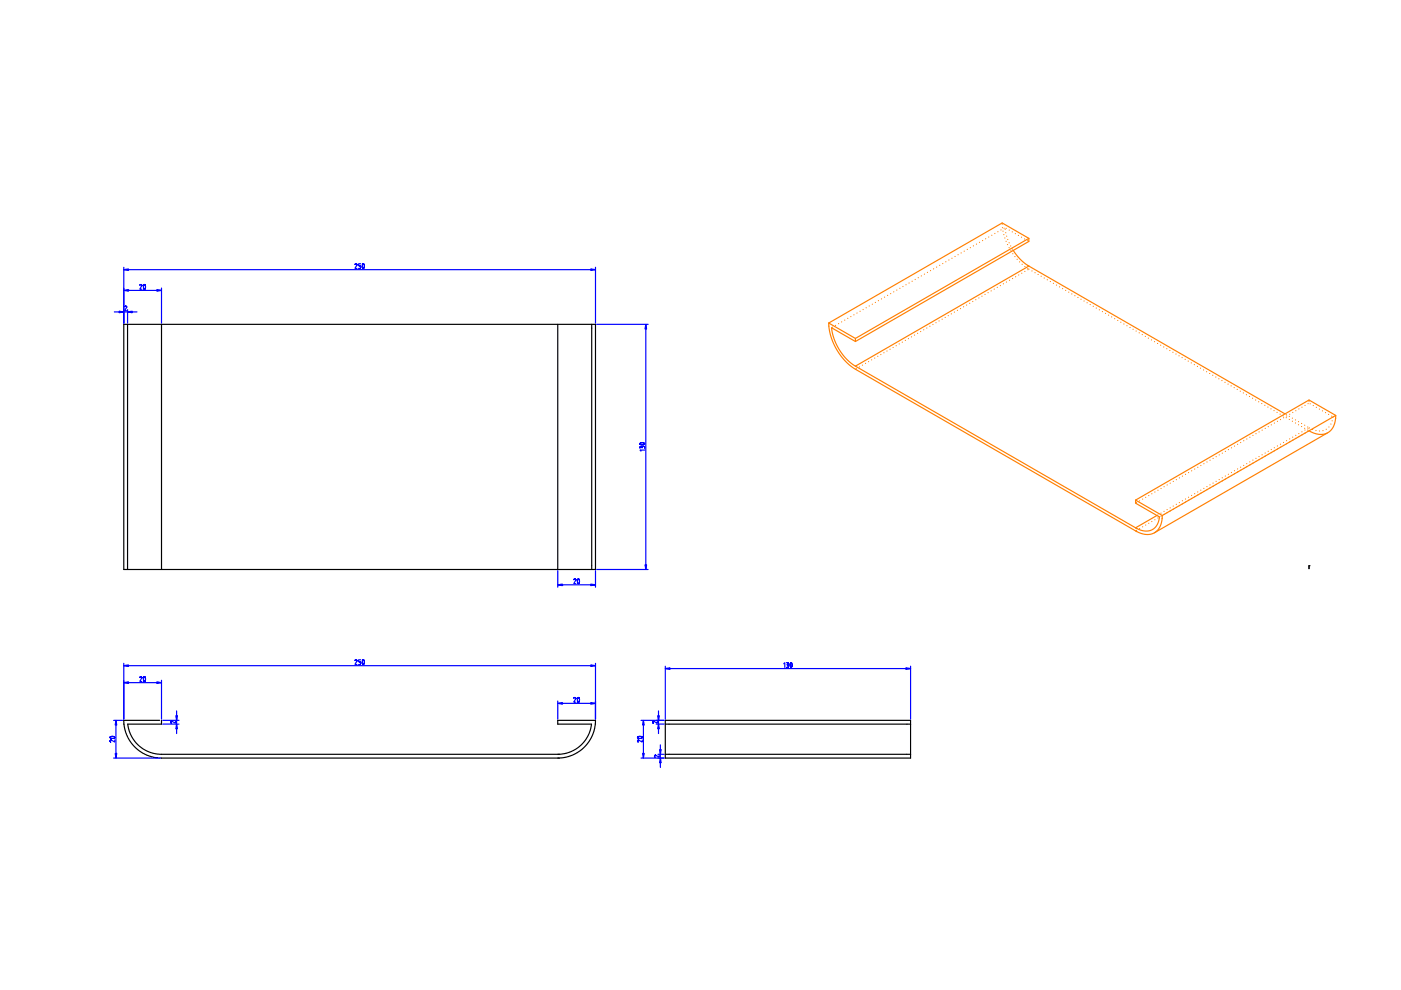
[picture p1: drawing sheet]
<svg xmlns="http://www.w3.org/2000/svg" width="297mm" height="210mm" viewBox="0 0 297 210" stroke-linecap="round" stroke-linejoin="round" font-family="sans-serif">
<path d="M26.2 153.5h.1M27.1 153.5l.2 1.2 .5 1.2 .6 1.1 .9 .9 .9 .8 1.1 .6 1.2 .4 1.2 .2h84.9M33.8 152.7h-7.6l.2 1.5 .4 1.4 .6 1.3 .9 1.2 1.1 1 1.3 .8 1.3 .5 1.5 .3h85.1M118.3 159.9l1.3-.1 1.2-.3 1.2-.6 1-.8 .9-1 .7-1.1 .5-1.2 .3-1.3h-7.1v-.8h8l-.2 1.6-.5 1.5-.7 1.4-1 1.2-1.2 1-1.4 .7-1.5 .5-1.5 .1M126.2 153.5h.1" fill="none" stroke="#000" stroke-width=".25"/>
<g fill="none" stroke="#ff7f00" stroke-width=".25">
<path d="M212.5 47.3l5.6 3.2M212.5 47.5h.1M212.5 48.3h.1M212.7 49h.1M212.8 49.7v.1M213 50.4l.1 .1M213.1 48.6h.1M213.2 49.3v.1M213.3 51.2h.1M213.4 50.1h.1M213.6 51.8v.1M213.7 50.8h.1"/>
<path d="M213.9 52.5h.1M214 51.5h.1M214.3 52.1v.1M214.3 53.2h.1M214.6 52.8h.1M214.7 53.8h.1M214.8 53.1l1.5 1.9 1.8 1.4M215.2 54.4h.1M215.7 55h.1M216.2 55.5h.1M216.7 56h.1M217.3 56.5h.1"/>
<path d="M217.9 56.3l54.5 31.5M217.9 56.9h.1M218.1 57.1h.1M218.8 57.4v.1M219.4 57.8h.1M220.1 58.2h.1M220.7 58.6h.1M221.4 58.9v.1M222 59.3h.1M222.7 59.7h.1M175.7 68.5l.4 2.6 1.1 2.6 1.6 2.4 2 1.8 60.2 34.8M175.7 69.1v.1"/>
<path d="M176.3 69.5l.5 2.4 1.1 2.2 1.5 1.9 1.7 1.4 59.9 34.7M223.3 60.1h.1M224 60.4v.1M224.6 60.8h.1M225.3 61.2h.1M225.9 61.6h.1M226.6 61.9v.1M227.2 62.3h.1M227.9 62.7h.1M228.5 63.1h.1M229.2 63.4v.1M229.8 63.8h.1"/>
<path d="M230.5 64.2h.1M231.1 64.6h.1M231.8 64.9v.1M232.4 65.3h.1M233.1 65.7h.1M233.7 66.1h.1M234.4 66.4v.1M235 66.8h.1M235.7 67.2h.1M236.3 67.6h.1M237 67.9v.1M237.6 68.3h.1"/>
<path d="M238.3 68.7h.1M238.9 69.1h.1M239.6 69.4h.1M240.2 69.8h.1M240.9 70.2h.1M241.5 70.6h.1M242.2 70.9h.1M242.8 71.3h.1M243.5 71.7h.1M244.1 72.1h.1M244.8 72.4h.1M245.4 72.8h.1"/>
<path d="M246.1 73.2h.1M246.7 73.6h.1M247.4 73.9h.1M248 74.3h.1M248.7 74.7h.1M249.3 75.1h.1M250 75.4h.1M250.6 75.8h.1M251.3 76.2h.1M251.9 76.6h.1M252.6 76.9h.1M253.2 77.3h.1"/>
<path d="M253.9 77.7h.1M254.5 78.1h.1M255.2 78.4h.1M255.8 78.8h.1M256.5 79.2h.1M257.1 79.6h.1M257.8 79.9h.1M258.4 80.3h.1M259.1 80.7h.1M259.7 81.1h.1M260.4 81.4h.1M261 81.8h.1"/>
<path d="M261.7 82.2h.1M262.3 82.6h.1M263 82.9h.1M263.6 83.3h.1M264.3 83.7h.1M264.9 84.1h.1M265.6 84.4h.1M266.2 84.8h.1M266.9 85.2h.1M267.5 85.6h.1M268.2 85.9h.1M268.8 86.3h.1"/>
<path d="M269.5 86.7h.1M270.1 87.1h.1M270.8 87.4h.1M271.4 87.8h.1M272.1 88.2h.1M272.7 88.6h.1M272.7 87.9h.1M273.4 88.9h.1M273.4 88.3h.1M274 89.3h.1M274 88.7h.1M274.7 89.7h.1"/>
<path d="M274.7 89h.1M275.3 90.1h.1M275.3 89.4h.1M276 90.4h.1M276 89.8h.1M276.6 90.8h.1M276.6 90.2h.1M277.3 91.2h.1M277.3 90.5h.1M277.6 90.7h.1M278.3 91.1h.1M279 91.3h.1"/>
<path d="M279.7 91.4h.1M280.5 91.3h.1M281.2 91h.1M281.8 90.5h-.1M282.2 89.9h.1M282.4 89.2h.1M282.6 88.5h.1M283.2 88.7h.1M283.2 88.1l-.1 1.2-.3 1-.6 .9-.7 .5-.8 .4h-1l-1.1-.2-1.1-.6M240.8 106l5.6 3.3-.1 1.2-.3 1-.5 .9-.7 .6-.9 .3h-1l-1-.2-1.1-.5M240.8 106.7l5 2.9-.5 1.7-.4 .6-.7 .5-.7 .2h-.9l-1.8-.7M246.4 109.9v.1"/>
</g>
<path d="M26.2 140.6v11.9M26.2 141.1h100.1M126.3 140.6v11.9" fill="none" stroke="#00f" stroke-width=".25"/>
<path d="M26.2 141.1l1-.1v.3z" fill="#00f"/>
<path d="M26.2 141.1l1-.1v.3z" fill="#00f" stroke="#00f" stroke-width=".25"/>
<path d="M125.3 141l1 .1-1 .2z" fill="#00f"/>
<path d="M125.3 141l1 .1-1 .2z" fill="#00f" stroke="#00f" stroke-width=".25"/>
<g fill="none" stroke="#00f" stroke-width=".25">
<path d="M76.5 139.9h-.5v.4l.4 .1 .1 .2-.1 .2-.4 .1M76.9 139.9l-.1 .6 .2 .4M76.9 139.9h.1M77.1 139.9h-.2M77.1 139.9h.1M77.1 139.9l.1 .7M75.3 140.1l.2-.2 .2 .2M75.7 140.1h.1M75.7 140.1l-.5 .8h.5M77 140.9h.1M77.1 140.8v.1M77.1 140.8h.1"/>
<path d="M77.2 140.6l-.1 .2M77.2 140.6h.1M118.3 148.6v3.9M118.3 149.1h8M126.3 148.6v3.9"/>
</g>
<path d="M125.3 149l1 .1-1 .2z" fill="#00f"/>
<path d="M125.3 149l1 .1-1 .2z" fill="#00f" stroke="#00f" stroke-width=".25"/>
<path d="M118.3 149.1l1-.1v.3z" fill="#00f"/>
<path d="M118.3 149.1l1-.1v.3z" fill="#00f" stroke="#00f" stroke-width=".25"/>
<g fill="none" stroke="#00f" stroke-width=".25">
<path d="M26.2 144.2v8.3M26.2 144.7h8M34.2 144.2v8.3M121.6 148.1l.3-.2 .2 .2M122.1 148.1h.1M122.1 148.1l-.5 .8h.5M122.4 148.2l.1 .5 .2 .1M122.5 148.1h.1M122.5 147.9v.2M122.5 147.9h.1M122.6 147.9h-.1M122.6 147.9h.1"/>
<path d="M122.6 147.9l.3 .4-.2 .5M122.7 148.8h.1"/>
</g>
<path d="M26.2 144.7l1-.1v.3z" fill="#00f"/>
<path d="M26.2 144.7l1-.1v.3z" fill="#00f" stroke="#00f" stroke-width=".25"/>
<path d="M33.2 144.6l1 .1-1 .2z" fill="#00f"/>
<path d="M33.2 144.6l1 .1-1 .2z" fill="#00f" stroke="#00f" stroke-width=".25"/>
<g fill="none" stroke="#00f" stroke-width=".25">
<path d="M24.6 152.7v8M29.6 143.7l.3-.2 .2 .2M30.1 143.7h.1M30.1 143.7l-.5 .8h.5M30.4 143.8l.2 .7M30.4 143.7h.1M30.5 143.5l-.1 .2M30.5 143.5h.1M30.6 144.5h.1M30.6 143.5h-.1M30.7 143.5h.1M30.7 143.5l.1 .7"/>
<path d="M30.7 144.4l-.1 .1M30.7 144.4h.1M30.8 144.2l-.1 .2M30.8 144.2h.1"/>
</g>
<path d="M34.2 152.7v.8h-7.1" fill="none" stroke="#000" stroke-width=".25"/>
<path d="M176.3 69.5l5.1 2.9M277.8 85.6h.1M278.4 86h.1M279.1 86.4h.1M279.7 86.7h.1M280.4 87.1h.1M281 87.5h.1M281.7 87.9h.1M282.3 88.2h.1" fill="none" stroke="#ff7f00" stroke-width=".25"/>
<path d="M24.6 152.7l.2 1h-.4z" fill="#00f"/>
<path d="M24.6 152.7l.2 1h-.4z" fill="#00f" stroke="#00f" stroke-width=".25"/>
<path d="M24.4 159.7h.4l-.2 1z" fill="#00f"/>
<path d="M24.4 159.7h.4l-.2 1z" fill="#00f" stroke="#00f" stroke-width=".25"/>
<g fill="none" stroke="#00f" stroke-width=".25">
<path d="M23.4 156.4h.1M23.4 156.3v.1M23.4 156.2h.1M23.4 156.4l.2 .1M23.5 156.9l-.2 .2 .2 .2M23.6 156.9h.1M23.6 156.5h.1M23.6 156.1l.7 .1M23.6 156.1l-.2 .1M24.1 152.7h1.9M24.3 156.5h-.7M24.3 156.5h.1"/>
<path d="M24.3 156.2h.1M24.3 156.2v.2M24.3 156.9v.4l-.7-.4M34.5 152.7h3.4M34.5 153.5h3.4M37.4 150.7v4.8M24.1 160.7h9.9"/>
</g>
<path d="M37.3 151.7h.3l-.2 1z" fill="#00f"/>
<path d="M37.3 151.7h.3l-.2 1z" fill="#00f" stroke="#00f" stroke-width=".25"/>
<path d="M37.4 153.5l.2 1h-.3z" fill="#00f"/>
<path d="M37.4 153.5l.2 1h-.3z" fill="#00f" stroke="#00f" stroke-width=".25"/>
<path d="M36.4 152.9l-.2 .2 .2 .2M36.4 152.9h.1M37.2 152.9v.5l-.8-.5M141.1 141.3v11.2M141.1 141.8h52M193.1 141.3v11.2" fill="none" stroke="#00f" stroke-width=".25"/>
<path d="M141.1 152.7h52v8h-52zM141.9 159.9h50.4M141.9 153.5h50.4" fill="none" stroke="#000" stroke-width=".25"/>
<path d="M141.1 141.8l1-.2v.3z" fill="#00f"/>
<path d="M141.1 141.8l1-.2v.3z" fill="#00f" stroke="#00f" stroke-width=".25"/>
<path d="M192.1 141.6l1 .2-1 .1z" fill="#00f"/>
<path d="M192.1 141.6l1 .2-1 .1z" fill="#00f" stroke="#00f" stroke-width=".25"/>
<path d="M126.5 68.8h10.9M136.9 68.8v51.9M126.5 120.7h10.9M166.2 140.7l.2-.2v1M166.7 140.5l.4 .1-.1 .3M167 140.9h-.2M167 141l.1 .4-.4 .1M167.6 140.6l-.1 .6 .3 .3M167.6 140.6l.2-.1 .1 .3-.1 .6M167.6 140.6h.1M167.8 141.5h.1" fill="none" stroke="#00f" stroke-width=".25"/>
<path d="M26.2 68.8h100.1v51.9h-100.1z" fill="none" stroke="#000" stroke-width=".25"/>
<path d="M212.5 47.3l-36.8 21.2M283.2 88.1l-36.8 21.2" fill="none" stroke="#ff7f00" stroke-width=".25"/>
<path d="M136.9 68.8l.2 1h-.3z" fill="#00f"/>
<path d="M136.9 68.8l.2 1h-.3z" fill="#00f" stroke="#00f" stroke-width=".25"/>
<path d="M136.8 119.7h.3l-.2 1z" fill="#00f"/>
<path d="M136.8 119.7h.3l-.2 1z" fill="#00f" stroke="#00f" stroke-width=".25"/>
<g fill="none" stroke="#00f" stroke-width=".25">
<path d="M26.2 56.7v11.8M26.2 57.2h100.1M126.3 56.7v11.8M135.7 94.1h.1M135.7 94.2h.1M135.7 94.2l.4 .1 .5-.1M135.7 94v.1M135.8 94h.1M135.8 94l.5-.1 .4 .2M136.1 94.8v.2M136.1 94.8l-.3-.1-.1 .4M136.1 94.8l.5-.1 .1 .4"/>
<path d="M136.6 94.2h.1M136.7 94.2h-.1M136.7 94.2h.1M136.7 95.4h-1l.2 .2"/>
</g>
<path d="M26.2 57.2l1-.2v.3z" fill="#00f"/>
<path d="M26.2 57.2l1-.2v.3z" fill="#00f" stroke="#00f" stroke-width=".25"/>
<path d="M125.3 57l1 .2-1 .1z" fill="#00f"/>
<path d="M125.3 57l1 .2-1 .1z" fill="#00f" stroke="#00f" stroke-width=".25"/>
<g fill="none" stroke="#00f" stroke-width=".25">
<path d="M75.3 56.1l.2-.2 .2 .2M75.7 56.1h.1M75.7 56.1l-.5 .8h.5M76.5 55.9h-.5v.5h.4l.1 .2-.1 .3h-.4M76.9 56l-.1 .5 .2 .4M76.9 56l.3 .1v.5M76.9 56h.1M77 56.9h.1M77.1 56.9h.1M77.2 56.7l-.1 .2M77.2 56.7h.1M26.2 61.1v7.4"/>
<path d="M26.2 61.6h8M34.2 61.1v7.4"/>
</g>
<path d="M27 69.6v50.3M34.2 68.8v51.9M118.3 68.8v51.9M125.5 69.6v50.3" fill="none" stroke="#000" stroke-width=".25"/>
<path d="M33.2 61.4l1 .2-1 .1z" fill="#00f"/>
<path d="M33.2 61.4l1 .2-1 .1z" fill="#00f" stroke="#00f" stroke-width=".25"/>
<path d="M26.2 61.6l1-.2v.3z" fill="#00f"/>
<path d="M26.2 61.6l1-.2v.3z" fill="#00f" stroke="#00f" stroke-width=".25"/>
<g fill="none" stroke="#00f" stroke-width=".25">
<path d="M24.2 66.1h4.8M26.2 65.6v2.9M27 65.6v2.9M29.6 60.5l.3-.2 .2 .2M30.1 60.5h.1M30.1 60.5l-.5 .8h.5M30.4 60.6l.2 .7M30.4 60.6h.1M30.5 60.4l-.1 .2M30.5 60.4h.1M30.6 61.3h.1M30.6 60.3l-.1 .1"/>
<path d="M30.7 60.3h.1M30.7 60.3l.1 .7M30.7 61.3h-.1M30.7 61.3h.1M30.8 61.1l-.1 .2M30.8 61.1h.1"/>
</g>
<g fill="none" stroke="#ff7f00" stroke-width=".25">
<path d="M192.8 60h-.1M193.4 59.6h.1M194.1 59.2l-.1 .1M194.7 58.9h.1M195.4 58.5h-.1M196 58.1h.1M196.6 57.7v.1M197.3 57.4h.1M197.9 57h.1M198.6 56.6h.1M199.2 56.2v.1M199.9 55.9h.1"/>
<path d="M200.5 55.5h.1M201.2 55.1h.1M201.8 54.7v.1M202.5 54.4h.1M203.1 54h.1M203.8 53.6h.1M204.4 53.3h.1M205.1 52.9h.1M205.7 52.5h.1M206.4 52.1h.1M207 51.8h.1M207.7 51.4h.1"/>
<path d="M208.3 51h.1M209 50.6h.1M209.6 50.3h.1M210.3 49.9h.1M210.9 49.5h.1M211.6 49.1h.1M212.2 48.8h.1M212.9 48.4h.1M213.3 48.4h.1M213.4 59.8h.1M214 48.8h.1M214.1 59.4h-.1"/>
<path d="M214.6 49.2h.1M214.7 59v.1M215.3 49.5h.1M215.4 58.7h-.1M215.9 49.9h.1M216 58.3h.1M216.6 50.3h.1M216.6 57.9h.1M217.2 50.7h.1M217.3 57.5v.1M217.9 51h.1M217.9 57.2h.1"/>
<path d="M218.1 56.4l-36.7 21.2M175.7 68.5l5.7 3.3M176.5 69.4h.1M177.2 69h-.1M177.8 68.6h.1M178.5 68.2l-.1 .1M179.1 67.9h.1M179.8 67.5h-.1M180.4 67.1h.1M181.1 66.7l-.1 .1M181.4 71.8l36.7-21.3v.7l-36.7 21.2zM181.6 78.2h.1"/>
<path d="M181.7 66.4h.1M182.2 77.8h.1M182.4 66h-.1M182.9 77.4h-.1M183 65.6h.1M183.5 77v.1M183.7 65.2l-.1 .1M184.2 76.7h-.1M184.3 64.9h.1M184.8 76.3h.1M185 64.5h-.1M185.5 75.9h-.1"/>
<path d="M185.6 64.1h.1M186.1 75.5v.1M186.3 63.7l-.1 .1M186.8 75.2h-.1M186.9 63.4h.1M187.4 74.8h.1M187.6 63h-.1M188.1 74.4h-.1M188.2 62.6h.1M188.7 74v.1M188.9 62.2l-.1 .1M189.4 73.7h-.1"/>
<path d="M189.5 61.9h.1M190 73.3h.1M190.2 61.5h-.1M190.7 72.9h-.1M190.8 61.1h.1M191.3 72.5v.1M191.5 60.7l-.1 .1M192 72.2h-.1M192.1 60.4h.1M192.6 71.8h.1M193.3 71.4h-.1M193.9 71v.1"/>
<path d="M194.6 70.7h-.1M195.2 70.3h.1M195.9 69.9h-.1M196.5 69.5v.1M197.2 69.2h-.1M197.8 68.8h.1M198.5 68.4h-.1M199.1 68v.1M199.8 67.7h-.1M200.4 67.3h.1M201.1 66.9h-.1M201.7 66.5v.1"/>
<path d="M202.4 66.2h-.1M203 65.8h.1M203.7 65.4h-.1M204.3 65v.1M205 64.7h-.1M205.6 64.3h.1M206.3 63.9h-.1M206.9 63.5v.1M207.6 63.2h-.1M208.2 62.8h.1M208.9 62.4h-.1M209.5 62v.1"/>
<path d="M210.2 61.7h-.1M210.8 61.3h.1M211.5 60.9h-.1M212.1 60.5v.1M212.8 60.2h-.1M252.7 99.8h-.1M253.3 99.4v.1M254 99.1h-.1M254.6 98.7h.1M255.3 98.3h-.1M255.9 97.9v.1M256.6 97.6h-.1"/>
<path d="M257.2 97.2h.1M257.9 96.8h-.1M258.5 96.4v.1M259.2 96.1h-.1M259.8 95.7h.1M260.5 95.3h-.1M261.1 94.9v.1M261.7 99.8h.1M261.8 94.6h-.1M262.4 99.4h.1M262.4 94.2h.1M263 99.1h.1"/>
<path d="M263.1 99.7h-.1M263.1 93.8h-.1M263.7 98.7h.1M263.7 99.3h.1M263.7 93.4v.1M264.3 98.3h.1M264.4 98.9l-.1 .1M264.4 93.1h-.1M265 97.9h.1M265 98.6h.1M265 92.7h.1M265.6 97.6h.1"/>
<path d="M265.7 98.2h-.1M265.7 92.3h-.1M266.3 97.2h.1M266.3 97.8h.1M266.3 91.9v.1M266.9 96.8h.1M267 97.4l-.1 .1M267 91.6h-.1M267.6 96.4h.1M267.6 97.1h.1M267.6 91.2h.1M268.2 96.1h.1"/>
<path d="M268.3 96.7h-.1M268.3 90.8h-.1M268.9 95.7h.1M268.9 96.3h.1M268.9 90.4v.1M269.5 95.3h.1M269.6 95.9l-.1 .1M269.6 90.1h-.1M270.2 94.9h.1M270.2 95.6h.1M270.2 89.7h.1M270.8 94.6h.1"/>
<path d="M270.9 95.2h-.1M270.9 89.3h-.1M271.5 94.2h.1M271.5 94.8h.1M271.5 88.9v.1M272.1 93.8h.1M272.2 94.4l-.1 .1M272.2 88.6h-.1M272.8 93.4h.1M272.8 94.1h.1M272.8 88.2h.1M273.4 93.1h.1"/>
<path d="M273.5 93.7h-.1M273.5 87.8h-.1M274.1 92.7h.1M274.1 93.3h.1M274.1 87.4v.1M274.7 92.3h.1M274.8 93h-.1M274.8 87.1h-.1M275.4 91.9h.1M275.4 92.6h.1M275.4 86.7h.1M276 91.6h.1"/>
<path d="M276.1 92.2h-.1M276.1 86.3h-.1M276.7 91.2h.1M276.7 91.8h.1M276.7 85.9v.1M277.3 90.8h.1M277.4 91.5h-.1M277.4 85.6h-.1M277.5 85.1v.1M281.4 91.8l-36.6 21.2M283.2 88.1l-5.7-3.3-36.7 21.2v.7M241 112.4v.1"/>
<path d="M241 106.6h.1M241.6 112.1h.1M241.6 106.2h.1M242.3 111.7h.1M242.3 105.8h.1M242.9 111.3h.1M242.9 105.4v.1M243.6 110.9v.1M243.6 105.1h.1M244.2 110.6h.1M244.2 104.7h.1M244.9 110.2h-.1"/>
<path d="M244.9 104.3h-.1M245.3 109.3l-4.5 2.6M245.5 109.2h.1M245.5 109.8h.1M245.5 103.9v.1M246.2 108.8h-.1M246.2 109.4l-.1 .1M246.2 103.6h-.1M246.8 108.4h.1M246.8 109.1h.1M246.8 103.2h.1M247.5 108l-.1 .1"/>
<path d="M247.5 108.7h-.1M247.5 102.8h-.1M248.1 107.7h.1M248.1 108.3h.1M248.1 102.4v.1M248.8 107.3h-.1M248.8 107.9l-.1 .1M248.8 102.1h-.1M249.4 106.9h.1M249.4 107.6h.1M249.4 101.7h.1M250.1 106.5l-.1 .1"/>
<path d="M250.1 107.2h-.1M250.1 101.3h-.1M250.7 106.2h.1M250.7 106.8h.1M250.7 100.9v.1M251.4 105.8h-.1M251.4 106.4l-.1 .1M251.4 100.6h-.1M252 105.4h.1M252 106.1h.1M252 100.2h.1M252.7 105l-.1 .1"/>
<path d="M252.7 105.7h-.1M253.3 104.7h.1M253.3 105.3h.1M254 104.3h-.1M254 104.9l-.1 .1M254.6 103.9h.1M254.6 104.6h.1M255.3 103.5l-.1 .1M255.3 104.2h-.1M255.9 103.2h.1M255.9 103.8h.1M256.6 102.8h-.1"/>
<path d="M256.6 103.4l-.1 .1M257.2 102.4h.1M257.2 103.1h.1M257.9 102l-.1 .1M257.9 102.7h-.1M258.5 101.7h.1M258.5 102.3h.1M259.2 101.3h-.1M259.2 101.9l-.1 .1M259.8 100.9h.1M259.8 101.6h.1M260.5 100.5l-.1 .1"/>
<path d="M260.5 101.2h-.1M261.1 100.2h.1M261.1 100.8h.1M261.8 100.4l-.1 .1M262.4 100.1h.1"/>
</g>
<path d="M27 68.8v.8M27 119.9v.8M277.5 119.9h.1M277.5 119.9v.7" fill="none" stroke="#000" stroke-width=".25"/>
<path d="M27 66.1l1-.1v.3z" fill="#00f"/>
<path d="M27 66.1l1-.1v.3z" fill="#00f" stroke="#00f" stroke-width=".25"/>
<path d="M25.2 66l1 .1-1 .2z" fill="#00f"/>
<path d="M25.2 66l1 .1-1 .2z" fill="#00f" stroke="#00f" stroke-width=".25"/>
<path d="M26.4 65.1l.3-.2 .2 .2M26.9 65.1h.1M26.9 65.1l-.5 .8h.5M135.9 152.7h4.9M136.4 152.7v8M135.9 160.7h4.9" fill="none" stroke="#00f" stroke-width=".25"/>
<path d="M125.5 68.8v.8M125.5 119.9v.8M141.1 153.5h.8M141.1 159.9h.8M192.3 153.5h.8M192.3 159.9h.8" fill="none" stroke="#000" stroke-width=".25"/>
<path d="M136.4 152.7l.2 1h-.4z" fill="#00f"/>
<path d="M136.4 152.7l.2 1h-.4z" fill="#00f" stroke="#00f" stroke-width=".25"/>
<path d="M136.2 159.7h.4l-.2 1z" fill="#00f"/>
<path d="M136.2 159.7h.4l-.2 1z" fill="#00f" stroke="#00f" stroke-width=".25"/>
<path d="M135.3 156.9l-.1 .2 .1 .2M135.3 156.9h.1M135.4 156.5h.1M135.9 156.1l-.7 .1v.2l.2 .1M135.9 156.2h.1M135.9 156.2h.2M136.1 156.2h.1M136.1 156.2l-.1 .3h-.6M136.2 156.9v.4l-.9-.4M139.5 159.9h1.3M140 157.9v4.8M139.5 160.7h1.3" fill="none" stroke="#00f" stroke-width=".25"/>
<path d="M139.8 158.9h.4l-.2 1z" fill="#00f"/>
<path d="M139.8 158.9h.4l-.2 1z" fill="#00f" stroke="#00f" stroke-width=".25"/>
<path d="M140 160.7l.2 1h-.4z" fill="#00f"/>
<path d="M140 160.7l.2 1h-.4z" fill="#00f" stroke="#00f" stroke-width=".25"/>
<path d="M139.1 153.5h1.7M139.1 152.7h1.7M139.6 150.7v4.8M138.9 160.1l-.1 .2 .1 .2M138.9 160.1h.1M139.8 160.1v.5l-.9-.5" fill="none" stroke="#00f" stroke-width=".25"/>
<path d="M139.6 153.5l.2 1h-.4z" fill="#00f"/>
<path d="M139.6 153.5l.2 1h-.4z" fill="#00f" stroke="#00f" stroke-width=".25"/>
<path d="M139.4 151.7h.4l-.2 1z" fill="#00f"/>
<path d="M139.4 151.7h.4l-.2 1z" fill="#00f" stroke="#00f" stroke-width=".25"/>
<path d="M118.3 121v3.5M118.3 124h8M126.3 121v3.5M138.5 152.9l-.1 .2 .1 .2M138.5 152.9h.1M138.6 152.9h-.1M138.6 152.9h.1M139.4 152.9v.5l-.8-.5" fill="none" stroke="#00f" stroke-width=".25"/>
<path d="M118.3 124l1-.2v.4z" fill="#00f"/>
<path d="M118.3 124l1-.2v.4z" fill="#00f" stroke="#00f" stroke-width=".25"/>
<path d="M125.3 123.8l1 .2-1 .2z" fill="#00f"/>
<path d="M125.3 123.8l1 .2-1 .2z" fill="#00f" stroke="#00f" stroke-width=".25"/>
<path d="M121.6 122.9l.3-.1 .2 .1M122.1 122.9h.1M122.1 122.9l-.5 .9h.5M122.5 122.8l-.1 .7 .2 .2h.1M122.5 122.8h.1M122.6 122.8h-.1M122.6 122.8h.1M122.7 123.7h.1M122.8 122.8h.1M122.8 122.8l.1 .5-.2 .4" fill="none" stroke="#00f" stroke-width=".25"/>
</svg>
